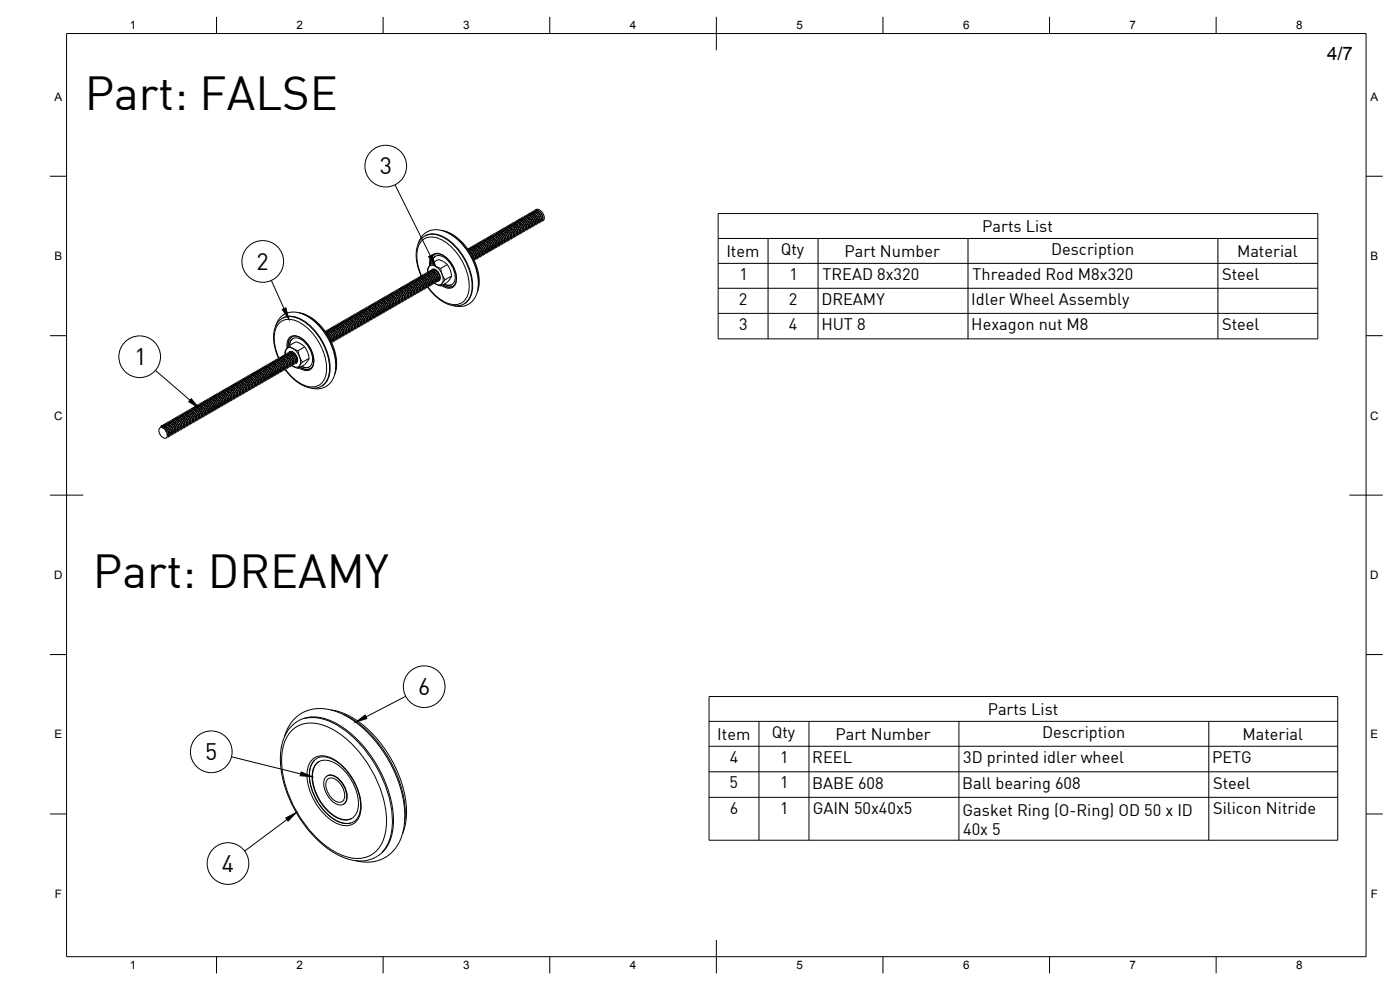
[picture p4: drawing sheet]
<svg xmlns="http://www.w3.org/2000/svg" width="420mm" height="297mm" viewBox="0 0 420 297" stroke-linecap="round" stroke-linejoin="round" font-family="sans-serif">
<defs><g id="words">
<g font-size="14">
<text x="25.4" y="33">Part: FALSE</text>
<text x="27.9" y="176.5">Part: DREAMY</text>
</g>
<g font-size="7">
<text x="114" y="52.4">3</text>
<text x="77" y="81">2</text>
<text x="40.3" y="109.5">1</text>
<text x="125.5" y="208.5">6</text>
<text x="61.5" y="228.1">5</text>
<text x="66.6" y="261.6">4</text>
</g>
<text font-size="5.6" x="398.3" y="18">4/7</text>
<g font-size="4.9">
<text x="294.8" y="69.6">Parts List</text>
<text x="218" y="77">Item</text>
<text x="234.3" y="76.5">Qty</text>
<text x="253.4" y="77">Part Number</text>
<text x="315.5" y="76.5">Description</text>
<text x="371.2" y="77">Material</text>
<text x="221.9" y="83.9">1</text>
<text x="236.9" y="83.9">1</text>
<text x="246.9" y="84.1">TREAD 8x320</text>
<text x="291.9" y="84.1">Threaded Rod M8x320</text>
<text x="366.8" y="84">Steel</text>
<text x="221.7" y="91.4">2</text>
<text x="236.7" y="91.4">2</text>
<text x="246.5" y="91.5">DREAMY</text>
<text x="291.5" y="91.5">Idler Wheel Assembly</text>
<text x="221.8" y="99">3</text>
<text x="236.7" y="98.9">4</text>
<text x="246.5" y="99">HUT 8</text>
<text x="291.5" y="99">Hexagon nut M8</text>
<text x="366.8" y="99">Steel</text>
<text x="296.4" y="214.4">Parts List</text>
<text x="215.3" y="221.9">Item</text>
<text x="231.6" y="221.4">Qty</text>
<text x="250.7" y="221.9">Part Number</text>
<text x="312.7" y="221.4">Description</text>
<text x="372.9" y="221.9">Material</text>
<text x="219" y="228.8">4</text>
<text x="234.2" y="228.8">1</text>
<text x="243.8" y="228.9">REEL</text>
<text x="289.1" y="228.9">3D printed idler wheel</text>
<text x="363.8" y="228.9">PETG</text>
<text x="219" y="236.5">5</text>
<text x="234.2" y="236.5">1</text>
<text x="243.8" y="236.6">BABE 608</text>
<text x="288.8" y="236.6">Ball bearing 608</text>
<text x="364.1" y="236.6">Steel</text>
<text x="219" y="244.1">6</text>
<text x="234.2" y="244.1">1</text>
<text x="243.9" y="244.3">GAIN 50x40x5</text>
<text x="288.9" y="244.7">Gasket Ring (O-Ring) OD 50 x ID</text>
<text x="364.1" y="244.3">Silicon Nitride</text>
<text x="289.1" y="250.6">40x 5</text>
</g>
<g font-size="3.5">
<text x="39" y="8.8">1</text>
<text x="89" y="8.8">2</text>
<text x="139" y="8.8">3</text>
<text x="189" y="8.8">4</text>
<text x="239" y="8.8">5</text>
<text x="289" y="8.8">6</text>
<text x="339" y="8.8">7</text>
<text x="389" y="8.8">8</text>
<text x="16.3" y="30.2">A</text>
<text x="411.3" y="30.2">A</text>
<text x="16.3" y="78">B</text>
<text x="411.3" y="78">B</text>
<text x="16.2" y="125.9">C</text>
<text x="411.2" y="125.9">C</text>
<text x="16.2" y="173.7">D</text>
<text x="411.2" y="173.7">D</text>
<text x="16.3" y="221.6">E</text>
<text x="411.3" y="221.6">E</text>
<text x="16.4" y="269.4">F</text>
<text x="411.4" y="269.4">F</text>
<text x="39" y="290.8">1</text>
<text x="89" y="290.8">2</text>
<text x="139" y="290.8">3</text>
<text x="189" y="290.8">4</text>
<text x="239" y="290.8">5</text>
<text x="289" y="290.8">6</text>
<text x="339" y="290.8">7</text>
<text x="389" y="290.8">8</text>
</g>
</g></defs>
<!-- layer: Visible -->
<g fill="none" stroke="#000" stroke-width=".3">
<path d="M125.5 73.2l.5-1.3 .7-1.1 1.5-1.3 2-.6 2.4 .3 2.2 .9 2.5 1.8 2 2 1.7 2.6 1.4 2.8 .9 3.1 .3 3.2-.5 2.5-1.1 2-1.7 1.3-2 .6-2.1-.3M127.7 70.7a6.8 6.8 0 0 1 7.3 1.6 17.9 17.9 0 0 1 6.7 15 5 5 0 0 1-3 4.1l-1.1 .3-1.3 .1-2.7-.9-2.6-1.8-2.7-2.9M127.7 70.7l-1.3 1.1-.9 1.4-.5 1.8-.1 2.2 .4 2.7 1 2.9 1.1 .1 1 .9 .5 1.3-.3 .9M129.3 79.4a2.57 2.57 0 0 1 1.4-3.2h1l1.4 .5 1.4 1.2 1.3 1.7 .9 2.1 .2 1.5-.1 1.5-.7 1.1a2.52 2.52 0 0 1-3.2-.3M129.6 79l2-1.1 1.5 .6 1.1 .9M129.6 79l-.9 1.1M129.6 79l1.1 .9M129.6 79a2.11 2.11 0 0 1 1.2-2.2 2.11 2.11 0 0 1 2.4 .4 7.1 7.1 0 0 1 3.2 7.3 2.02 2.02 0 0 1-3.1 .8M130.7 76.9l-.6 .6-.4 1.4M130.7 79.9l1.5 .6M130.7 79.9a1.46 1.46 0 0 0-2 .1M130.7 79.9l1.2 1 .8 1.4"/>
<path d="M132.5 69.1l2.2 .7 2.5 1.5 2.5 2.5 1.7 2.6 1.5 3.2 .8 2.8 .1 3.2-.6 2.1M134.2 79.4l1 1.8 .4 1.6M134.2 79.4l-2 1.1M140.4 74.8l1.1 .4 .7 .9 .4 1.1-.3 .9M140.5 74.6l1 .1 1 .9 .5 1.3-.3 1M140.6 75l.9 .1 .9 1 .2 1-.3 .6M140.8 74.9l.4-.2h.4l1 .8 .4 .9 .1 .6-.6 .5M141 74.3l1 .2 1 .9 .5 1.3-.3 .9M141 75.4l.1 .3M141.2 74.7l-.1 .3M141.4 74.5l.9 .1 .7 .7 .5 1-.3 .9M141.4 74.1l1.2 .2 .8 .8 .5 1.4-.3 .9"/>
<path d="M141.5 74.7v.4M141.6 75.9l.5 .8M141.6 74.4l.8-.2 1.1 .8 .4 .7 .1 .8-.6 .5M141.8 73.9h.9l1.1 .9 .6 1.4-.3 .9M141.9 73.8l-.1 .1M141.9 77.2l.3 .2M141.9 74.9l.1 .7M142.1 74.2l-.1 .3M142.1 77.7l-.2-1.4-1.1-1 .9 1 .4 1.4M142.3 74h.9l.8 .8 .4 1.1-.3 .8M142.3 73.6l1 .1 .9 .8 .6 1.5-.3 .8M142.4 74.2l-.1 .4"/>
<path d="M142.5 75.4l.5 .8M142.5 76.4l.6 .5M142.5 73.9l.8-.2 1.1 .8 .4 1.4-.1 .3-.4 .3M142.6 77.1l.4 .1M142.8 73.3l.9 .1 1 .9 .5 1.5-.3 .8M142.8 74.3l.1 .8M143 73.7l-.2 .2M143.2 73.5h.8l.8 .7 .5 1.2-.3 .8M143.2 73.1l1 .1 .9 .8 .6 1.4-.3 .9M143.3 73.7l-.1 .4M143.4 74.9l.4 .8M143.4 75.9l.6 .5"/>
<path d="M143.4 73.4l.4-.2h.5l.9 .7 .5 1.4-.1 .5-.4 .2M143.5 76.6l.4 .1M143.6 72.8l1.1 .1 .9 .9 .5 1.3-.3 1M143.7 73.8l.1 .8M143.9 73.2l-.2 .2M144 72.6h.9l1.1 1 .6 1.2-.3 1M144.1 73h.8l.7 .6 .6 1.2-.3 .8M144.1 72.5l-.1 .1M144.2 73.2l-.1 .4M144.3 74.3l.4 .8M144.3 75.4l.5 .5M144.3 72.9l.4-.2h.5l1 .8 .4 1.3-.1 .5-.4 .1"/>
<path d="M144.4 76.1l.3 .1M144.5 72.3l1.1 .1 .9 .9 .5 1.3-.3 1M144.5 73.3l.2 .8M144.7 72.7l-.1 .2M144.9 72.5h.8l.9 .7 .4 1.1-.2 .8M145 72l.9 .1 1.1 1.1 .4 1.2-.2 .9M145.1 72.7l-.1 .4M145.1 73.8l.5 .8M145.2 74.9l.5 .5M145.2 72.4l.7-.3 1.1 .8 .5 1.5-.5 .5M145.3 75.6l.3 .1M145.4 71.8h.9l1.2 1.3 .4 1.1-.3 .9"/>
<path d="M145.4 72.8l.2 .8M145.6 72.1l-.1 .3M145.8 72h.8l.9 .8 .4 1.1-.2 .7M145.9 71.5l.9 .1 1.1 1 .4 1.3-.3 .9M145.9 72.1v.5M146 73.3l.5 .8M146 74.4l.6 .5M146.1 71.9l.8-.2 1 .8 .5 1.4-.6 .5M146.2 75.1l.3 .1M146.3 71.3l1 .1 1 1 .5 1.3-.3 .9M146.3 72.3l.2 .8M146.5 71.6l-.1 .3"/>
<path d="M146.7 71.4l.8 .1 .8 .6 .5 1.2-.3 .8M146.7 71l1 .1 1.1 1 .4 1.4-.3 .8M146.8 71.6v.5M146.9 72.8l.5 .8M146.9 73.9l.6 .4M147 71.4l.8-.3 1 .9 .5 1.3-.2 .5-.4 .1M147 74.6l.4 .1M147.2 70.8l1 .1 1 1 .4 1.2-.2 .9M147.2 71.8l.1 .7M147.4 71.1l-.1 .3M147.6 70.6h.9l1.1 .9 .5 1.3-.3 1M147.6 70.9l.9 .1 .7 .6 .5 1.1v.6l-.3 .3"/>
<path d="M147.6 70.5v.1M147.7 71.1l-.1 .4M147.8 72.3l.5 .8M147.8 73.4l.6 .4M147.8 70.9l.4-.3 .6 .1 .9 .8 .5 1.2-.2 .5-.4 .2M147.9 74.1l.4 .1M148.1 70.3h.9l1 1 .5 1.3-.2 .9M148.1 71.3l.1 .7M148.3 70.6l-.2 .3M148.5 70.4h.8l.8 .7 .5 1.1-.3 .9M148.5 70l.9 .1 1.1 .9 .5 1.4-.3 .9M148.6 70.6l-.1 .4"/>
<path d="M148.7 71.8l.4 .8M148.7 72.9l.6 .4M148.7 70.3l.4-.2 .5 .1 .9 .7 .5 1.5-.5 .5M148.8 73.6l.4 .1M148.9 69.8l1.1 .1 .9 .9 .5 1.3-.3 .9M149 70.8l.1 .7M149.2 70.1l-.2 .3M149.4 69.9l.8 .1 .8 .7 .5 1-.3 .9M149.4 69.5l1.1 .2 .9 .9 .5 1.3-.3 .9M149.5 70.1l-.1 .4M149.6 71.3l.4 .8M149.6 72.4l.5 .4"/>
<path d="M149.6 69.8l.4-.2h.5l1.1 1 .3 1.2-.1 .4-.4 .2M149.7 73.1l.4 .1M149.8 69.2l.9 .1 1 .9 .6 1.4-.3 .9M149.9 70.3l.1 .7M150.1 69.6l-.2 .3M150.2 69.4l.9 .1 .9 .8 .4 1-.3 .8M150.3 69l1 .1 .9 .8 .6 1.5-.3 .8M150.3 69.6v.4M150.5 70.8l.4 .8M150.5 71.8l.5 .5M150.5 69.3l.7-.2 1.1 .8 .5 1.4-.2 .4-.3 .2M150.6 72.5l.3 .2"/>
<path d="M150.7 68.7l1 .1 .9 .9 .6 1.5-.3 .8M150.7 69.8l.2 .7M150.9 69.1l-.1 .2M151.1 68.9h.8l.8 .7 .5 1.1-.2 .9M151.2 68.5l.9 .1 1.1 1 .4 1.2-.2 .9M151.2 69.1v.4M151.3 70.3l.5 .8M151.4 71.3l.5 .5M151.4 68.8l.8-.2 1 .7 .5 1.4-.1 .5-.5 .2M151.5 72l.3 .1M151.6 68.2l1.1 .2 .9 .8 .5 1.3-.3 1M151.6 69.2l.2 .8"/>
<path d="M151.8 68.6l-.1 .2M152 68h.9l1 .8 .6 1.5-.3 .9M152 68.4h.8l.8 .7 .5 1.1-.3 .8M152 68h.1M152.1 68.6v.4M152.2 69.8l.5 .8M152.2 70.8l.6 .5M152.3 68.3l.8-.2 1.1 .8 .4 1.5-.6 .5M152.4 71.5l.3 .1M152.5 67.7l1 .1 1 .9 .5 1.4-.3 .9M152.5 68.7l.2 .8M152.7 68.1l-.1 .2"/>
<path d="M152.9 67.9h.7l.9 .7 .5 1.1-.3 .8M152.9 67.4l.9 .1 1.1 1 .5 1.3-.3 .9M153 68.1v.4M153.1 69.2l.5 .8M153.1 70.3l.6 .5M153.1 67.8l.4-.3 .6 .1 1 .9 .3 1.3-.1 .4-.4 .1M153.2 71l.4 .1M153.4 67.2l.9 .1 1.2 1.2 .4 1.1-.3 .9M153.4 68.2l.1 .8M153.6 67.5l-.1 .3M153.8 67.4h.8l.9 .8 .4 1.1-.3 .7M153.8 66.9l1 .1 1 1 .5 1.4-.3 .8"/>
<path d="M153.9 67.5l-.1 .5M154 68.7l.5 .8M154 69.8l.6 .5M154 67.3l.9-.2 1 .8 .4 1.4-.5 .5M154.1 70.5l.4 .1M154.3 66.7l.9 .1 1.1 1 .4 1.4-.3 .8M154.3 67.7l.1 .8M154.5 67l-.2 .3M154.7 66.9h.8l.7 .6 .6 1.3-.3 .7M154.7 66.4l1 .1 1 1 .5 1.4-.3 .8M154.8 67l-.1 .5M154.9 68.2l.4 .8"/>
<path d="M154.9 69.3l.5 .5M154.9 66.8l.4-.3 .6 .1 .9 .8 .4 1.3-.2 .5-.3 .1M155 70l.4 .1M155.1 66.2h.9l1.2 1.1 .4 1.2-.3 1M155.2 67.2l.1 .8M155.4 66.5l-.2 .3M155.6 66.3l.8 .1 .7 .6 .5 1.2-.2 .8M155.6 65.9l.9 .1 1 .9 .6 1.3-.3 1M155.7 66.5l-.1 .4M155.7 67.7l.5 .8M155.8 68.8l.5 .4M155.8 66.3l.3-.3 .6 .1 1 .8 .4 1.2-.1 .5-.4 .2"/>
<path d="M155.9 69.5l.3 .1M156 65.7h.9l1.1 1 .5 1.3-.3 .9M156 66.7l.2 .7M156.2 66l-.1 .3M156.4 65.5h1l1 .9 .5 1.4-.3 .9M156.4 65.8l.9 .1 .8 .7 .4 1.1-.2 .8M156.5 65.4l-.1 .1M156.5 66v.4M156.6 67.2l.5 .8M156.7 68.3l.5 .4M156.7 65.8l.4-.3 .5 .1 .9 .7 .5 1.4-.1 .4-.4 .2M156.8 69l.3 .1"/>
<path d="M156.9 65.2h.9l1.1 1 .5 1.3-.4 1M156.9 66.2l.2 .7M157.1 65.5l-.1 .3M157.3 65.3l.9 .1 .8 .7 .4 1.1-.2 .8M157.4 64.9l1.1 .2 .9 .9 .4 1.3-.3 .9M157.4 65.5v.4M157.5 66.7l.5 .8M157.5 67.8l.6 .4M157.6 65.2l.3-.2 .6 .1 1 .9 .4 1.3-.2 .3-.4 .2M157.6 68.5l.4 .1M157.8 64.7h.8l1.1 .9 .6 1.5-.3 .8M157.8 65.7l.2 .7"/>
<path d="M158 65l-.1 .3M158.2 64.8l.9 .1 .6 .5 .6 1.3-.3 .8M158.2 64.4l1 .1 .9 .8 .6 1.4-.3 1M158.3 65v.4M158.4 66.2l.5 .8M158.4 67.3l.6 .4M158.5 64.7l.3-.2h.6l1 1 .4 1.1-.2 .5-.4 .2M158.5 68l.4 .1M158.6 68.7h.1M158.7 64.1l1 .2 1 .9 .4 1.2-.2 1M158.7 65.2l.1 .7M158.9 64.5l-.2 .3"/>
<path d="M159.1 64.3h.7l.9 .7 .5 1.1-.3 .9M159.1 68.4l-.1 .1M159.1 63.9l1.1 .1 .9 .9 .5 1.3-.3 .9M159.2 64.5l-.1 .4M159.3 65.7l.4 .8M159.3 66.7l.6 .5M159.3 64.2l.8-.2 1 .7 .5 1.4-.1 .5-.4 .2M159.4 67.4l.4 .1M159.6 63.6l1 .2 .9 .9 .5 1.2-.2 1M159.6 64.7l.1 .7M159.8 64l-.2 .2M160 63.8h.7l.9 .7 .5 1.1-.3 .8"/>
<path d="M160 63.4l1.1 .1 .9 .9 .5 1.3-.3 .9M160.1 64l-.1 .4M160.2 65.2l.4 .8M160.2 66.2l.6 .5M160.2 63.7l.7-.2 1.1 .7 .5 1.6-.5 .5M160.3 66.9l.4 .1M160.4 63.1l1 .1 1 .9 .5 1.4-.3 .9M160.5 63.3l-.1 .2M160.5 64.1l.1 .8M160.6 63.1l.4-.3 .6 .1 1.2 .9 .6 1.7-.2 .5-.4 .3M160.7 63.5l-.2 .2M160.8 63.3h.8l.9 .8 .5 1.1-.3 .7"/>
<path d="M160.9 62.9h-.1M161 63.5l-.1 .4M161.1 64.7l.4 .8M161.1 65.7l.5 .5M161.2 66.4l.3 .1M161.5 63l-.4 .2M162 66l.5 .2M162.1 65.9l.3 .1M162.6 66.4h.1M163.1 66.1l-.1 .1M82.7 97.9l.8-1.9 1.4-1.4 2.2-.9h1.9l2.3 .7 2.5 1.6 2.1 1.9 2.2 3 1.5 3 .9 3.3 .3 3-.4 2.5-1.1 2-1.5 1.3-2 .6-2.4-.2M84.9 95.4l-1 .7-.8 1-.6 1.4-.4 1.5v1.7l.3 2.2 1.2 3.6"/>
<path d="M84.9 95.4a6.8 6.8 0 0 1 7.3 1.6 17.9 17.9 0 0 1 6.8 15 4.9 4.9 0 0 1-3.1 4.1l-1.2 .4-1.3-.1-2.7-.8-2.6-1.8-2.5-2.9M89.7 93.8l2.3 .7 2.7 1.7 1.9 2 1.9 2.7 1.6 3.1 .7 2.9 .2 3-.6 2.5M97.7 99.5l.8 .4 .8 .9 .4 1-.2 1M97.7 99.3l1 .1 1 1 .5 1.5-.3 .7M97.8 99.7l.8 .2 .9 .9 .3 1.1-.4 .6M97.9 99.7l-.1 .1M98.1 99.5h.8l.8 .7 .5 1.1-.3 .9M98.1 99.1l.9 .1 1 .8 .6 1.4-.3 1M98.2 99.7a1.07 1.07 0 0 0 .6 1.2l.5 1.3M98.3 99.4l.5-.2 .5 .1 .9 .8 .4 1.2-.1 .6-.4 .1M98.6 98.8l.9 .1 .9 .8 .6 1.4-.2 1M98.6 99.9l.1 .7"/>
<path d="M98.8 99.2l-.2 .2M98.9 98.6h1l1.2 1.2 .4 1.2-.3 .9M99 99h.8l.8 .7 .5 1.1-.3 .9M99 98.6h-.1M99.1 99.2l-.1 .4M99.2 98.9l.3-.2h.6l1 .9 .4 1.4-.5 .5M99.4 98.4h1l1 .9 .5 1.4-.3 .9M99.4 98.3v.1M99.5 99.3l.1 .8M99.7 98.7l-.2 .2M99.9 98.5h.8l.8 .7 .5 1.1-.3 .9M99.9 98.1h.9l1.1 1.1 .5 1.2-.4 1"/>
<path d="M100 98.7l-.1 .4M100.1 99.9l.4 .8M100.1 98.4l.8-.2 1 .8 .5 1.4-.1 .4-.4 .2M100.3 97.8l1 .1 1 1 .5 1.3-.3 .9M100.4 98.8l.1 .8M100.5 98.2l-.1 .2M100.7 98h.9l.7 .6 .5 1.3-.2 .8M100.8 97.6l1.1 .1 .9 1 .5 1.3-.3 .8M100.8 98.2v.4M100.9 99.3l.5 .9M101 97.9l.8-.2 1 .8 .5 1.4-.2 .4-.4 .2M101.2 97.4l.8-.1 1.1 .9 .6 1.5-.3 .9"/>
<path d="M101.2 97.3h.1M101.2 98.3l.2 .8M101.4 97.6l-.1 .3M101.6 97.5h.9l.7 .6 .5 1.1v.6l-.3 .3M101.7 97.1h.9l1.1 1.1 .4 1.1-.3 1M101.7 97.7v.4M101.8 98.8l.5 .9M101.9 99.9l.5 .5M101.9 97.4l.3-.2h.5l1 .8 .5 1.3-.2 .5-.4 .2M102.1 96.8l1 .1 1 .9 .5 1.3-.3 1M102.1 97.8l.2 .8M102.3 97.1l-.1 .3"/>
<path d="M102.5 97h.8l.8 .6 .5 1.2-.3 .8M102.5 96.5l1.1 .2 .9 .9 .5 1.3-.3 .9M102.6 97.2v.4M102.7 98.3l.5 .9M102.7 99.4l.6 .5M102.7 96.9l.4-.3 .6 .1 .9 .8 .5 1.4-.3 .5h-.3M103 96.3l1 .1 .9 .9 .6 1.3-.3 1M103 97.3l.1 .8M103.2 96.6l-.1 .3M103.4 96.1h1l1 1 .5 1.3-.3 .9M103.4 96.5l.7-.1 .9 .8 .5 1.1-.3 .8M103.4 96v.1"/>
<path d="M103.5 96.7l-.1 .4M103.6 97.8l.5 .8M103.6 98.9l.6 .4M103.6 96.4l.4-.3 .5 .1 1.1 .9 .3 1.3-.5 .5M103.7 99.6l.4 .1M103.9 95.8l.9 .1 1 .8 .5 1.4-.3 .9M103.9 96.8l.1 .8M104.1 96.1l-.2 .3M104.3 96h.9l.8 .8 .4 1-.3 .8M104.3 95.5l1.1 .2 1 1.1 .4 1.2-.3 .8M104.4 96.1l-.1 .4M104.5 97.3l.4 .8"/>
<path d="M104.5 98.4l.6 .4M104.5 95.9l.4-.3 .6 .1 1 .9 .3 1.2-.1 .4-.4 .2M104.6 99.1l.4 .1M104.8 95.3l.9 .1 1 .8 .5 1.5-.3 .8M104.8 96.3l.1 .8M105 95.6l-.2 .3M105.2 95.4h.8l.7 .6 .6 1.2-.3 .9M105.2 95l1 .1 .9 .9 .6 1.5-.3 .8M105.3 95.6l-.1 .4M105.3 96.8l.5 .8M105.4 97.9l.5 .4M105.4 95.4l.5-.3 .5 .1 .9 .8 .4 1.3-.2 .5-.3 .1"/>
<path d="M105.5 98.6l.4 .1M105.6 94.7l.9 .1 1 .8 .6 1.4-.3 1M105.6 95.8l.2 .7M105.9 95.1l-.2 .3M106 94.9h.8l.8 .7 .6 1.3-.3 .7M106.1 94.5l.9 .1 .9 .8 .6 1.4-.2 1M106.2 95.1l-.1 .4M106.2 96.3l.5 .8M106.3 97.4l.5 .4M106.3 94.8l.4-.2 .6 .1 .9 .8 .4 1.4-.2 .4-.3 .1M106.4 98.1l.3 .1M106.5 94.2l.9 .1 1.2 1.1 .4 1.2-.3 .9"/>
<path d="M106.5 95.3l.2 .7M106.7 94.6l-.1 .3M106.9 94.4l.9 .1 .8 .7 .4 1.1-.2 .8M107 94l.9 .1 1.1 1 .4 1.3-.3 .9M107 94.6v.4M107.1 95.8l.5 .8M107.1 96.8l.6 .5M107.2 94.3l.3-.2h.6l.9 .8 .5 1.5-.6 .5M107.3 97.6h.3M107.4 93.7l.9 .1 1.1 .9 .5 1.4-.4 .9M107.4 94.7l.2 .8M107.6 94.1l-.1 .2"/>
<path d="M107.8 93.5h1l1.1 1.1 .4 1.3-.3 .9M107.8 93.9h.8l.9 .8 .4 1-.3 .9M107.8 93.5h.1M107.9 94.1v.4M108 95.3l.5 .8M108 96.3l.6 .5M108.1 93.8l.7-.2 1.1 .8 .5 1.4-.2 .4-.4 .2M108.2 97.1h.3M108.3 93.2l1 .1 1 1 .5 1.4-.3 .8M108.3 94.2l.2 .8M108.5 93.6l-.1 .2M108.7 93.4h.9l.6 .6 .6 1.3-.3 .8"/>
<path d="M108.7 93l1.1 .1 .9 1 .5 1.4-.3 .8M108.8 93.6v.4M108.9 94.7l.5 .9M108.9 95.8l.6 .5M108.9 93.3l.4-.2h.6l1 1 .4 1.2-.2 .4-.4 .2M109 96.5l.4 .1M109.2 92.7h.8l1.1 .9 .5 1.4-.2 1M109.2 93.7l.1 .8M109.4 93.1l-.2 .2M109.6 92.9h.8l.8 .7 .5 1v.6l-.3 .4M109.6 97l-.1 .1M109.6 92.5l1.1 .1 .9 .9 .5 1.2-.3 1"/>
<path d="M109.7 93.1l-.1 .4M109.8 94.2l.4 .9M109.8 95.3l.6 .5M109.8 92.8l.4-.3 .5 .1 1 .9 .4 1.1-.1 .6-.4 .1M109.9 96l.4 .1M110 96.8h.1M110 92.2l1.1 .1 .9 .9 .5 1.3-.3 1M110.1 93.2l.1 .8M110.3 92.5l-.2 .3M110.5 92.4h.7l.9 .7 .5 1.1-.3 .8M110.5 91.9l1 .2 1 .9 .5 1.3-.3 .9M110.6 92.6l-.1 .4"/>
<path d="M110.7 93.7l.4 .8M110.7 94.8l.6 .5M110.7 92.3l.4-.3 .5 .1 1 .9 .4 1.3-.5 .5M110.8 95.5l.3 .1M110.9 91.7l1 .1 1 .9 .5 1.4-.3 .9M111 92.7l.1 .8M111.1 92l-.1 .3M111.3 91.5h1.1l.9 1 .6 1.3-.3 .9M111.4 91.9l.7-.1 .9 .8 .5 1.1-.3 .8M111.4 91.4l-.1 .1M111.5 92.1l-.1 .4M111.5 93.2l.5 .8"/>
<path d="M111.6 94.3l.5 .4M111.6 91.8l.4-.3 .6 .1 .9 .9 .4 1.3-.2 .4-.3 .1M111.7 95l.3 .1M111.8 91.2l1 .1 .9 .8 .6 1.5-.4 .9M111.8 92.2l.2 .8M112 91.5l-.1 .3M112.2 91.4h1l.8 .8 .3 1-.2 .8M112.3 90.9l.9 .1 1 .9 .5 1.5-.3 .8M112.3 91.5v.5M112.4 92.7l.5 .8M112.5 93.8l.5 .4M112.5 91.3l.5-.3 .4 .1 .9 .7 .5 1.4-.2 .5-.4 .1"/>
<path d="M112.6 94.5l.3 .1M112.7 90.7l1 .1 .9 .8 .6 1.3-.3 1M112.7 91.7l.2 .8M112.9 91l-.1 .3M113.1 90.9h.8l.8 .5 .5 1.2-.2 .9M113.1 90.4l1 .1 .9 .8 .6 1.4-.3 1M113.2 91v.4M113.3 92.2l.5 .8M113.3 93.3l.6 .4M113.4 90.8l.4-.3 .5 .1 1 .8 .4 1.3-.2 .5-.4 .1M113.5 94l.3 .1M113.6 90.2h.9l.9 .8 .7 1.4-.3 1"/>
<path d="M113.6 91.2l.1 .8M113.8 90.5l-.1 .3M114 90.3h.8l.8 .7 .5 1.2-.3 .8M114 94.5h-.1M114 89.9l1.1 .2 1 1 .4 1.2-.3 .9M114.1 90.5l-.1 .4M114.2 91.7l.5 .8M114.2 92.8l.6 .4M114.2 90.2l.9-.2 1 .9 .4 1.4-.5 .5M114.3 93.5l.4 .1M114.4 94.2h.1M114.5 89.6l.9 .1 1.1 1.1 .4 1.2-.2 .9"/>
<path d="M114.5 90.7l.1 .7M114.7 90l-.1 .3M114.9 89.8h.7l.9 .8 .5 1.1-.3 .8M114.9 89.4l.9 .1 1.1 1 .5 1.3-.4 .9M115 90l-.1 .4M115.1 91.2l.4 .8M115.1 92.3l.6 .4M115.1 89.7l.9-.2 1 .8 .4 1.4-.1 .4-.4 .2M115.2 93l.4 .1M115.4 89.1l.9 .1 1.1 1 .4 1.3-.3 .9M115.4 90.2l.1 .7M115.6 89.5l-.2 .3"/>
<path d="M115.7 88.9l1.1 .1 1 1 .5 1.3-.3 .9M115.8 89.3l.8 .1 .9 .7 .4 1.1-.3 .8M115.8 88.9h-.1M115.9 89.5l-.1 .4M116 90.7l.4 .8M116 91.7l.5 .5M116 89.2l.8-.2 1.1 .8 .4 1.5-.5 .5M116.1 92.4l.4 .1M116.2 88.6l1 .1 1.1 1 .4 1.4-.3 .8M116.3 89.6l.1 .8M116.5 89l-.2 .2M116.6 88.8h.9l.7 .6 .6 1.3-.3 .8"/>
<path d="M116.7 88.4h.8l1.2 1.1 .5 1.4-.4 .8M116.8 89l-.1 .4M116.8 90.2l.5 .8M116.9 91.2l.5 .5M116.9 88.7l.4-.2 .6 .1 1 .9 .3 1.1-.2 .6-.3 .1M117 92h.3M117.1 92.7h-.1M117.1 88.1l1.1 .2 .9 .8 .5 1.3-.3 1M117.1 89.1l.2 .8M117.3 88.5l-.1 .2M117.5 87.9h.9l1.1 1 .5 1.3-.2 1M117.5 88.3h.8l.8 .7 .5 1.1-.2 .9"/>
<path d="M117.6 87.9h-.1M117.6 88.5v.4M117.7 89.6l.5 .9M117.8 90.7l.5 .5M117.8 88.2l.3-.2h.5l1 .7 .5 1.4-.1 .5-.5 .2M117.9 91.4l.3 .1M118 87.6l1.1 .1 .9 .9 .5 1.4-.3 .9M118 88.6l.2 .8M118.2 88l-.1 .2M118.4 87.8h.9l.8 .7 .4 1.1-.3 .9M118.4 91.9h.1M118.4 87.4l1.1 .1 .9 .9 .5 1.3-.3 .9"/>
<path d="M118.5 88v.4M118.6 89.1l.5 .9M118.6 90.2l.6 .5M118.7 87.7l.4-.3 .4 .1 1.1 .9 .4 1.4-.2 .3-.4 .1M118.8 90.9l.3 .1M118.9 91.7h-.1M118.9 87.1l1 .1 1 .9 .5 1.4-.3 .9M118.9 88.1l.2 .8M119.1 87.4l-.1 .3M119.3 87.3l.7-.1 1 .9 .4 1.1-.3 .7M119.3 86.8l1 .1 .9 .9 .6 1.3-.3 1M119.4 87.5v.4"/>
<path d="M119.5 88.6l.5 .8M119.5 89.7l.6 .5M119.5 87.2l.4-.3 .6 .1 1 .9 .4 1.3-.6 .5M119.6 90.4l.4 .1M119.8 86.6l1 .1 .9 .8 .6 1.5-.3 .9M119.8 87.6l.2 .8M120 86.9l-.1 .3M120.2 86.4h.9l1 .9 .6 1.3-.3 1M120.2 86.8l.6-.1 .9 .7 .6 1.3-.3 .7M120.2 86.3v.1M120.3 87l-.1 .4M120.4 88.1l.5 .8"/>
<path d="M120.4 89.2l.6 .4M120.4 86.7l.4-.3 .6 .1 .9 .8 .4 1.4-.2 .4-.3 .1M120.5 89.9l.4 .1M120.7 86.1l.9 .1 .9 .7 .6 1.5v.6l-.3 .4M120.7 87.1l.1 .8M120.9 86.4l-.2 .3M121.1 86.3h.8l.8 .6 .5 1.3-.3 .7M121.1 85.8l.9 .1 1 .8 .6 1.4-.3 1M121.2 86.4l-.1 .5M121.3 87.6l.4 .8M121.3 88.7l.6 .4M121.3 86.2l.5-.3 .5 .1 .9 .8 .4 1.2-.2 .6-.3 .1"/>
<path d="M121.4 89.4l.4 .1M121.5 85.6l1.1 .1 1 1 .4 1.2-.3 .9M121.6 86.6l.1 .8M121.8 85.9l-.2 .3M122 85.7l.8 .1 .8 .7 .5 1.1-.3 .8M122 85.3l.9 .1 1.2 1.1 .4 1.2-.3 .9M122.1 85.9l-.1 .4M122.2 87.1l.4 .8M122.2 88.2l.5 .4M122.2 85.6l.8-.2 1.1 .9 .4 1.4-.5 .5M122.3 88.9l.3 .1M122.4 85.1h.9l1.1 1.1 .5 1.2-.3 .9"/>
<path d="M122.4 86.1l.2 .8M122.6 85.4l-.1 .3M122.8 85.2h.8l.9 .8 .4 1.1-.2 .8M122.9 89.4h-.1M122.9 84.8l.9 .1 1.1 1 .4 1.3-.2 .9M123 85.4l-.1 .4M123 86.6l.5 .8M123.1 87.7l.5 .4M123.1 85.1l.8-.2 1 .8 .5 1.4-.2 .4-.3 .2M123.2 88.4l.3 .1M123.3 84.5l1 .2 1 .9 .5 1.4-.3 .8M123.3 85.6l.2 .7"/>
<path d="M123.5 84.9l-.1 .3M123.7 84.7l.9 .1 .7 .5 .5 1.2-.2 .9M123.8 84.3l.9 .1 1.1 1 .4 1.3-.3 .9M123.8 84.9v.4M123.9 86.1l.5 .8M124 87.2l.5 .4M124 84.6l.3-.2h.6l1.1 1 .3 1.2-.2 .4-.4 .2M124.1 87.8l.3 .2M124.2 84l1 .1 1 1 .5 1.4-.3 .8M124.2 85.1l.2 .7M124.4 84.4l-.1 .3M124.6 84.2l.9 .1 .7 .6 .5 1.3-.3 .7"/>
<path d="M124.6 83.8l1.1 .1 1 1 .4 1.2-.3 1M124.7 84.4v.4M124.8 85.6l.5 .8M124.8 86.6l.6 .5M124.9 84.1l.8-.2 1 .8 .5 1.4-.2 .4-.4 .2M124.9 87.3l.4 .1M125.1 83.5l.9 .1 1 .9 .6 1.3-.4 1M125.1 84.5l.1 .8M125.3 83.9l-.1 .2M125.5 83.3l1 .1 1 .9 .5 1.3-.3 1M125.5 83.7h.8l.8 .7 .5 1.1-.3 .9M125.5 83.3h.1"/>
<path d="M125.6 83.9l-.1 .4M125.7 85.1l.5 .8M125.7 86.1l.6 .5M125.8 83.6l.3-.2h.6l.9 .7 .4 .9v.7l-.5 .5M125.8 86.8l.4 .1M125.9 87.6h.1M126 83l1 .1 .9 .9 .5 1.4-.3 .9M126 84l.1 .8M126.2 83.4l-.2 .2M126.4 83.2h.8l.8 .7 .5 1.1-.3 .9M126.5 83.4l-.1 .4M126.6 84.5l.4 .9"/>
<path d="M126.6 85.6l.6 .5M126.6 83.1l.4-.2h.5l1 .9 .4 1.3-.1 .4-.4 .1M126.7 86.3l.4 .1M126.9 82.5l.9 .1 1 .8 .5 1.5-.3 .9M126.9 83.5l.1 .8M127.1 82.9l-.2 .2M127.3 82.7h.9l.7 .8 .5 1.1-.3 .7M127.3 86.8h-.1M127.3 82.2l1 .1 .9 .9 .6 1.5-.3 .8M127.4 82.9l-.1 .4M127.5 84l.4 .8M127.5 85.1l.5 .5"/>
<path d="M127.5 82.6l.4-.3 .5 .1 .9 .8 .5 1.4-.2 .4-.3 .1M127.6 85.8l.4 .1M127.7 82l1 .1 .9 .8 .6 1.5-.3 .9M127.8 83l.1 .8M128 82.3l-.2 .3M128.1 82.2l.7-.1 .9 .7 .6 1.3-.3 .7M128.2 81.7l1 .1 1 1.1 .4 1.1-.2 1M128.2 82.4v.4M128.3 83.5l.5 .8M128.4 84.6l.5 .5M128.4 82.1l.4-.3 .6 .1 .9 .8 .4 1.3-.1 .4-.4 .2M128.5 85.3l.3 .1"/>
<path d="M128.6 81.5h.9l1 .8 .6 1.5-.1 .6-.3 .4M128.6 82.5l.2 .8M128.7 80.1l-.4 .8 .1 .7M128.7 80l-.3 1.6M128.8 81.8l-.1 .3M129 81.7h.8l.8 .6 .5 1.2-.2 .8M129.1 81.2l.9 .1 .9 .8 .6 1.3-.2 1.1M129.1 81.8v.5M129.2 83l.5 .8M129.2 84.1l.6 .4M129.3 81.6l.4-.3 .5 .1 1 .8 .4 1.5-.6 .4M129.4 84.8l.3 .1"/>
<path d="M129.5 81l1.1 .1 1 1.1 .4 1.1-.3 1M129.5 82l.2 .8M129.5 80.9a1.69 1.69 0 0 1 2.4 1.3l.2 1.3-.2 .6-.5 .2M129.7 81.3l-.1 .3M129.9 81.1h.8l.9 .8 .4 1.1-.3 .8M130 81.3v.5M130.1 82.5l.5 .8M130.1 83.6l.6 .4M130.3 84.3l.3 .1M130.3 80.9l-.1 .2M130.4 85l1.8 .8M130.4 85l.3 .2a1.46 1.46 0 0 0 2-.2"/>
<path d="M130.4 81.5l.2 .8M130.5 80.9v.2M130.8 84.8h-.1M130.9 81v.2M131 82l.5 .8M131 83.1l.6 .4M131.1 83.8l.4 .1M131.3 81.5l.1 .2M131.9 82.6l.1 .1M131.9 83.6h.1M132 83.3h.1M132.2 80.5l.5 1.9"/>
<path d="M132.7 82.4l.9 1.6M132.7 85l-.5 .8M132.7 82.3l.3 1.6-.3 1.1M133.3 85.2l1.5 .4 .8-.2M133.6 84l-.9 1M135.6 82.8l-1.4 1.9-2 1.1M135.6 82.8l-2 1.2M62.3 119.8l1 .1 .9 .8 .6 1.5-.3 .8M62.7 119.5l1 .1 1 .8 .5 1.5-.3 .9M62.7 119.9l.9 .1 .7 .6 .5 1.2-.2 .8M62.8 119.5h-.1M63 119.9l.3-.3h.6l.9 .8 .5 1.4-.3 .5-.3 .1"/>
<path d="M63.2 119.2l1 .1 .9 .9 .6 1.3-.3 1M63.4 119.6l-.1 .3M63.6 119.4h.7l.9 .7 .5 1.1v.6l-.3 .3M63.6 119l1 .1 1 .9 .5 1.3v.6l-.3 .4M63.7 119.6l-.1 .4M63.9 119.3l.8-.2 1 .9 .5 1.3-.2 .5-.4 .1M64.1 118.7l.9 .1 .9 .8 .6 1.4-.2 1M64.1 119.8l.1 .7M64.3 119.1l-.1 .3M64.5 118.9h.7l.9 .7 .5 1.1-.3 .9M64.5 118.5l1.1 .1 .9 .9 .5 1.3-.3 1M64.6 119.1l-.1 .4"/>
<path d="M64.7 118.8l.9-.2 1 .9 .4 1.4-.2 .4-.3 .1M65 118.2l.9 .1 1.1 1.1 .4 1.2-.2 .9M65 119.3l.1 .7M65.2 118.6l-.2 .2M65.4 118.4h.7l.9 .7 .5 1.1-.3 .9M65.4 118h.9l1.1 1 .5 1.3-.3 .9M65.5 118.6l-.1 .4M65.6 119.8l.4 .8M65.6 118.3l.5-.2 .5 .1 .9 .8 .4 1.3-.5 .6M65.8 117.7l1 .1 1.1 1 .4 1.3-.3 .9M65.9 118.8l.1 .7M66.1 118.1l-.2 .2"/>
<path d="M66.3 117.9l.9 .1 .8 .8 .4 1-.3 .8M66.3 117.5l1 .1 1 1 .5 1.3-.3 .8M66.4 118.1l-.1 .4M66.5 119.3l.4 .8M66.5 117.8l.9-.2 1 .8 .4 1.4-.2 .4-.3 .2M66.7 117.2l1 .1 1 1 .5 1.4-.3 .8M66.8 118.2l.1 .8M67 117.5l-.2 .3M67.1 117l1.1 .1 1 1 .5 1.4-.4 .8M67.1 117.4h.8l.8 .6 .5 1.1-.2 .9M67.2 117h-.1M67.2 117.6v.4"/>
<path d="M67.3 118.7l.5 .9M67.4 119.8l.5 .5M67.4 117.3l.8-.2 1.1 .8 .4 1.3-.2 .5-.3 .2M67.6 116.7l.9 .1 1.1 .9 .5 1.3-.1 .6-.3 .4M67.6 117.7l.2 .8M67.8 117l-.1 .3M68 116.9h.9l.7 .6 .5 1.2-.3 .8M68.1 116.4l.9 .1 1 1 .5 1.2-.2 1M68.1 117.1v.4M68.2 118.2l.5 .8M68.2 119.3l.6 .4M68.3 116.8l.3-.2h.6l1 .8 .4 1.5-.6 .4"/>
<path d="M68.5 116.2l1.1 .1 .9 .9 .5 1.4-.3 .9M68.5 117.2l.2 .8M68.7 116.5l-.1 .3M68.9 116.4h.9l.7 .7 .5 1.1-.3 .8M68.9 115.9l.9 .1 1.1 1 .5 1.3-.3 .9M69 116.6v.4M69.1 117.7l.5 .8M69.1 118.8l.6 .4M69.2 116.3l.4-.3 .5 .1 .9 .7 .5 1.5-.6 .5M69.3 119.5l.3 .1M69.4 115.7l1.1 .2 .9 .8 .5 1.4-.3 .9M69.4 116.7l.2 .8"/>
<path d="M69.6 116l-.1 .3M69.8 115.9h.9l.8 .8 .4 1-.3 .8M69.8 115.4l.9 .1 1 .9 .6 1.2-.3 1.1M69.9 116l-.1 .4M70 117.2l.5 .8M70 118.3l.6 .4M70 115.8l.4-.3 .5 .1 1.1 .9 .3 1.3-.1 .4-.4 .1M70.1 119l.4 .1M70.3 115.2l.9 .1 1 .8 .5 1.5-.2 .8M70.3 116.2l.1 .8M70.5 115.5l-.2 .3M70.7 115.3h.7l.9 .7 .5 1.2-.3 .8"/>
<path d="M70.7 114.9l1 .1 .9 .9 .6 1.3-.3 1M70.8 115.5l-.1 .4M70.9 116.7l.5 .8M70.9 117.8l.6 .4M70.9 115.3l.8-.3 1 .7 .5 1.5-.1 .5-.4 .1M71 118.5l.4 .1M71.1 114.7l1 .1 1.1 1 .4 1.4-.3 .7M71.2 114.6l-.1 .1M71.2 115.7l.1 .7M71.4 115l-.2 .3M71.6 114.8h.7l.9 .7 .5 1.2-.3 .8M71.6 114.4l1 .1 1 .9 .5 1.3-.3 1"/>
<path d="M71.7 115l-.1 .4M71.8 116.2l.4 .8M71.8 117.2l.5 .5M71.8 114.8l.4-.3h.5l1 .9 .4 1.3-.2 .5-.3 .1M71.9 118l.4 .1M72 114.1l.9 .1 1 .8 .6 1.4-.3 1M72.1 115.2l.1 .7M72.3 114.5l-.2 .3M72.5 114.3h.7l.8 .7 .5 1.1-.2 .9M72.5 113.9h.9l1 1 .6 1.4-.3 .9M72.6 114.5l-.1 .4M72.6 115.7l.5 .8"/>
<path d="M72.7 116.7l.5 .5M72.7 114.2l.5-.2 .5 .1 .9 .9 .4 1.3-.5 .5M72.8 117.5h.3M72.9 113.6l.9 .1 1.1 1 .5 1.3-.3 .9M72.9 114.7l.2 .7M73.1 114l-.1 .2M73.3 113.8h.8l.9 .7 .4 1.2-.2 .8M73.4 113.4h.9l1.2 1.2 .3 1.1-.3 1M73.4 114v.4M73.5 115.2l.5 .8M73.6 116.2l.5 .5M73.6 113.7l.4-.2h.5l1 .9 .4 1.3-.5 .6"/>
<path d="M73.7 117h.3M73.8 113.1l1 .1 1 1 .5 1.4-.3 .8M73.8 114.2l.2 .7M74 113.5l-.1 .2M74.2 113.3h.8l.8 .6 .5 1.3-.2 .8M74.3 112.9l.9 .1 1.1 1 .4 1.3-.3 .8M74.3 113.5v.4M74.4 114.7l.5 .8M74.4 115.7l.6 .5M74.5 113.2l.4-.2h.5l.9 .9 .5 1.3-.2 .4-.4 .2M74.5 116.4l.4 .1M74.7 112.6l1 .1 1 1 .5 1.4-.3 .8"/>
<path d="M74.7 113.7l.1 .7M74.9 113l-.1 .2M75.1 112.8h.9l.7 .7 .5 1v.6l-.3 .4M75.1 112.4h.9l1 .8 .6 1.4-.3 1M75.2 113l-.1 .4M75.3 114.1l.5 .9M75.3 115.2l.6 .5M75.4 112.7l.8-.2 1 .8 .5 1.3-.2 .5-.4 .2M75.4 115.9l.4 .1M75.6 112.1l.9 .1 1 .9 .5 1.3-.3 1M75.6 113.1l.1 .8M75.8 112.4l-.2 .3"/>
<path d="M76 112.3h.8l.8 .7 .5 1.1-.3 .8M76 111.9h.9l1.1 1 .5 1.3-.4 1M76.1 112.5l-.1 .4M76.2 113.6l.4 .9M76.2 114.7l.6 .5M76.2 112.2l.4-.2h.6l.9 .8 .4 1.4-.5 .6M76.3 115.4l.4 .1M76.5 111.6l.9 .1 1 .9 .5 1.4-.2 .9M76.5 112.6l.1 .8M76.7 111.9l-.2 .3M76.8 111.4h.9l1.2 1 .5 1.3-.3 .9M76.9 111.8h.8l.8 .7 .5 1.1-.3 .8"/>
<path d="M76.9 111.3l-.1 .1M77 112l-.1 .4M77.1 113.1l.4 .8M77.1 114.2l.6 .4M77.1 111.7l.7-.3 1.1 .8 .5 1.5-.2 .4-.3 .1M77.2 114.9l.4 .1M77.3 111.1l1.2 .2 .9 .9 .4 1.3-.3 .9M77.4 112.1l.1 .8M77.6 111.4l-.2 .3M77.7 111.3h.9l.9 .8 .4 1-.3 .8M77.8 115.4h-.1M77.8 110.8l.8 .1 1.1 .9 .6 1.5-.3 .8"/>
<path d="M77.9 111.4l-.1 .5M78 112.6l.4 .8M78 113.7l.5 .4M78 111.2l.4-.3 .6 .1 .9 .9 .4 1.3-.2 .4-.3 .1M78.1 114.4l.3 .1M78.2 115.1l-.1 .1M78.2 110.6l1 .1 .9 .8 .6 1.4-.3 .9M78.3 111.6l.1 .8M78.4 110.9l-.1 .3M78.6 110.3l1.1 .1 1 1 .4 1.2-.2 1M78.6 110.8l.8-.1 .9 .8 .5 1.1-.3 .8M78.7 110.3h-.1"/>
<path d="M78.7 110.9v.4M78.8 112.1l.5 .8M78.9 113.2l.5 .4M78.9 110.7l.8-.3 1 .8 .5 1.4-.1 .4-.5 .2M79 113.9l.3 .1M79.1 110.1l1.1 .1 .9 1 .5 1.2-.3 .9M79.1 111.1l.2 .8M79.3 110.4l-.1 .3M79.5 110.2h.8l.8 .7 .5 1.2-.3 .8M79.5 109.8l1.1 .1 .9 .9 .5 1.3-.3 1M79.6 110.4v.4M79.7 111.6l.5 .8"/>
<path d="M79.7 112.7l.6 .4M79.8 110.2l.7-.3 1.2 .9 .4 1.4-.6 .5M79.9 113.4l.3 .1M80 109.5l1 .2 1 .9 .5 1.3-.4 1M80 110.6l.2 .7M80.2 109.9l-.1 .3M80.4 109.7h.8l.8 .8 .5 1.1-.3 .8M80.4 109.3l.9 .1 1.1 .9 .5 1.4-.3 .9M80.5 109.9v.4M80.6 111.1l.5 .8M80.6 112.1l.6 .5M80.6 109.7l.4-.3 .6 .1 1 .9 .4 1.2-.2 .4-.4 .2"/>
<path d="M80.8 112.9l.3 .1M80.9 109l1.1 .2 1 1.1 .4 1.1-.3 .9M80.9 110.1l.1 .7M81.1 109.4l-.1 .3M81.3 109.2h.8l.9 .8 .4 1.1-.3 .8M81.3 108.8l1.1 .2 1 1.1 .4 1.1-.3 .9M81.4 109.4l-.1 .4M81.5 110.6l.5 .8M81.5 111.6l.6 .5M81.5 109.1l.5-.2h.4l1 .8 .4 1.5-.5 .5M81.6 112.4h.4M81.8 108.5l.9 .1 1 .9 .5 1.5-.3 .8"/>
<path d="M81.8 109.6l.1 .7M82 108.9l-.2 .2M82.2 108.7h.8l.7 .6 .6 1.3-.3 .8M82.2 112.8l-.1 .1M82.2 108.3l1 .1 1 1 .5 1.3-.3 .9M82.3 108.9l-.1 .4M82.4 110.1l.4 .8M82.4 111.1l.6 .5M82.4 108.6l.5-.2h.5l.9 .9 .4 1.2-.1 .5-.4 .2M82.5 111.9h.4M82.7 108l.9 .1 1.1 1 .4 1.2-.3 1M82.7 109.1l.1 .7"/>
<path d="M82.9 108.4l-.2 .2M83.1 108.2h.8l.7 .7 .6 1.3-.3 .7M83.1 107.8h.9l.9 .8 .7 1.5-.3 .9M83.2 108.4l-.1 .4M83.2 109.5l.5 .9M83.3 110.6l.5 .5M83.3 108.1l.9-.2 1 .9 .4 1.2-.1 .5-.4 .2M83.4 111.3l.3 .1M83.5 107.5l.9 .1 1.1 .9 .5 1.4-.4 .9M83.5 108.5l.2 .8M83.8 107.9l-.2 .2M83.9 107.7h.9l.8 .7 .4 1.1-.2 .8"/>
<path d="M84 107.3h.9l1 1 .5 1.3-.2 .9M84.1 107.9l-.1 .4M84.1 109l.5 .9M84.2 110.1l.5 .5M84.2 107.6l.3-.2h.6l.9 .8 .5 1.5-.5 .5M84.3 110.8l.3 .1M84.4 107l.9 .1 1.1 .9 .5 1.4-.3 .9M84.4 108l.2 .8M84.6 107.3l-.1 .3M84.8 107.2h.9l.8 .7 .4 1.2-.2 .7M84.9 106.8l1.1 .1 .9 1 .4 1.3-.3 .8M84.9 107.4v.4"/>
<path d="M85 108.5l.5 .9M85 109.6l.6 .5M85.1 107.1l.4-.3 .5 .1 1 .9 .4 1.3-.2 .4-.4 .2M85.2 110.3l.3 .1M85.3 106.5h.8l1.1 .9 .6 1.3-.3 1.1M85.3 107.5l.2 .8M85.5 106.8l-.1 .3M85.7 106.3h1l1 .9 .5 1.5-.3 .8M85.7 106.7h.9l.6 .6 .6 1.2-.3 .8M85.7 110.8h.1M85.7 106.2v.1M85.8 106.9v.4"/>
<path d="M85.9 108l.5 .8M85.9 109.1l.6 .4M86 106.6l.3-.3 .7 .1 .9 1 .4 1.1-.2 .5-.4 .1M86 109.8l.4 .1M86.2 106l1 .1 1 1 .4 1.2-.2 .9M86.2 107l.1 .8M86.4 106.3l-.1 .3M86.5 104.1a2.54 2.54 0 0 1 1.4-3.1h1.5l1.2 .6 1.2 1.1 1.2 1.6 .9 2 .2 1.8-.2 1.6-.8 .9M86.6 106.2h.9l.7 .6 .5 1.1-.3 .9M86.6 105.7l1.1 .2 .9 .9 .5 1.2-.1 .7-.2 .3M86.7 106.3l-.1 .5M86.8 105.7a1.59 1.59 0 0 1 2.2 1.1l.3 1.3-.1 .6-.5 .3"/>
<path d="M86.8 107.5l.5 .8M86.8 103.7l-1.2 1.6v1M86.8 103.7l2-1.1 1.5 .6 1.1 .9M86.8 103.7l1.1 .9M86.8 108.6l.6 .4M86.8 106.1l.9-.3 1 .9 .5 1.2-.2 .5-.4 .2M86.8 103.7a2.11 2.11 0 0 1 1.2-2.2 2.11 2.11 0 0 1 2.4 .4 7.1 7.1 0 0 1 3.2 7.3 2.02 2.02 0 0 1-3.1 .8M86.9 109.3l.4 .1M87.1 106.5l.1 .8M87.3 105.8l-.2 .3M87.6 109.7l1.9 .8M87.6 105.6h-.1"/>
<path d="M87.6 105.8l-.1 .4M87.7 107l.4 .8M87.7 108.1l.6 .4M87.8 108.8l.4 .1M87.9 101.6l-.6 .6-.4 1.4M87.9 104.6l1.6 .6M87.9 104.6a4.4 4.4 0 0 1 2 5.1 1.57 1.57 0 0 1-2.3 0M87.9 104.6a1.46 1.46 0 0 0-1.8-.1 1.46 1.46 0 0 0-.4 1.8M88 106l.1 .8M88.6 106.5l.4 .8M88.6 107.6l.6 .4M88.7 108.3l.3 .1"/>
<path d="M88.8 109h.1M89.5 105.2l.3 1.7 1 1.8M90.1 110.2l1.6 .6 1.4-.2M90.6 109.9l1.4 .4 .8-.2M90.8 108.7l-1.3 1.8M91.4 104.1l.9 1.5 .5 1.9M91.4 104.1l-1.9 1.1M92.8 107.5l-1.4 1.9-1.9 1.1M92.8 107.5l-2 1.2M98 100.1l1 1 .3 1.2M99.2 100.4l.4 .8M99.2 101.4l.6 .5"/>
<path d="M99.3 102.2h.4M100.1 100.9l.5 .5M100.2 101.6l.3 .1M101 100.4l.5 .5M101.1 101.1l.3 .1M102 100.6l.3 .1M102.1 101.4h-.1M102.8 100.1l.4 .1M48.2 127.9l.9 .1 1.1 1 .4 1.2-.2 1M48.3 128.3l-.5 .3-.1 .7 .6 1.5M48.3 128.3l.6 .1 .7 .5 .6 1.1v.7M48.3 128.3l1 .4 .6 .8 .3 1.3-.5 .7a1.17 1.17 0 0 1-1.3-.7"/>
<path d="M48.3 127.9l.6-.3 .5 .1 1.1 .9 .5 1 .1 .8-.6 .7M48.4 128.3h.1M48.6 128.1h.8l.8 .7 .5 1.1-.3 .9M48.6 127.7h-.1M48.8 127.6l-.2 .3M48.8 128l-.1 .3M49 128l.3-.3 .5 .2 .8 .6 .5 1.2-.3 .8M49 127.4l1 .1 .9 .8 .6 1.4-.3 1M49.1 128.4v.1M49.3 127.8l-.2 .2M49.5 127.6h.8l.8 .7 .5 1.1-.3 .8M49.5 127.2l1 .1 1.1 1 .4 1.1-.3 1"/>
<path d="M49.6 127.8l-.1 .4M49.7 129l.4 .8M49.7 127.5l.8-.2 1.1 .9 .4 1.3-.5 .6M49.9 126.9l1.1 .1 1 1.1 .4 1.2-.3 .9M50 127.9l.1 .8M50.1 127.2l-.1 .3M50.2 130.5l.4 .1M50.3 127.1h.8l.9 .7 .5 1.1-.3 .8M50.4 126.6l.9 .1 1.1 1 .5 1.3-.4 1M50.5 127.3l-.1 .4M50.5 128.4l.5 .9M50.6 129.5l.5 .5"/>
<path d="M50.6 127l.8-.2 1.1 .9 .4 1.3-.5 .5M50.6 130.8h.3M50.7 130.2l.3 .1M50.8 126.4l1 .1 1 1 .5 1.3-.3 .9M50.8 130.9l-.1 .1M50.8 126.4h.1M50.8 127.4l.2 .8M51 126.7l-.1 .3M51.2 126.6h.9l.8 .8 .4 1.1-.2 .7M51.3 126.1l.9 .1 1.1 1 .4 1.4-.3 .8M51.3 126.8v.4M51.4 127.9l.5 .8"/>
<path d="M51.5 129l.5 .5M51.5 126.5l.8-.3 1 .8 .5 1.5-.2 .4-.4 .1M51.6 129.7l.3 .1M51.7 125.9l1 .1 1 1 .5 1.3-.3 .9M51.7 126.9l.2 .8M51.9 126.2l-.1 .3M52.1 126.1h.9l.7 .6 .5 1.1-.2 .9M52.2 125.6l.9 .1 1.1 1 .4 1.2-.3 1M52.2 126.2v.4M52.3 127.4l.5 .8M52.3 128.5l.6 .4M52.4 126l.4-.3 .6 .1 1 1 .3 1.1-.2 .5-.4 .1"/>
<path d="M52.5 129.2l.3 .1M52.5 125.4h1l1 1 .6 1.3-.3 1M52.6 129.9l-.1 .1M52.6 125.4h-.1M52.6 126.4l.1 .8M52.8 125.7l-.1 .3M53 125.5l.8 .1 .8 .6 .5 1.2-.3 .8M53 125.1l1.1 .2 .9 .8 .5 1.4-.3 .9M53.1 125.7l-.1 .4M53.2 126.9l.5 .8M53.2 128l.6 .4M53.3 125.5l.3-.3 .5 .1 1 .7 .4 .9v.6l-.5 .5"/>
<path d="M53.3 128.7l.4 .1M53.5 124.9l1 .1 .9 .9 .5 1.3-.2 1M53.5 125.9l.1 .7M53.7 125.2l-.1 .3M53.9 125l.8 .1 .8 .7 .5 1.1-.3 .8M53.9 124.6l1 .1 1 .9 .5 1.4-.3 .9M54 125.2l-.1 .4M54.1 126.4l.4 .8M54.1 127.5l.6 .4M54.1 125l.4-.3 .6 .1 1 .9 .3 1.2-.1 .4-.4 .2M54.2 128.2l.4 .1M54.4 124.3l1 .2 .9 .8 .5 1.4-.3 .9"/>
<path d="M54.4 125.4l.1 .7M54.6 124.7l-.2 .3M54.7 124.1l1.1 .1 .9 .8 .6 1.5-.4 .9M54.8 124.5h.7l1 .8 .4 1.1-.3 .8M54.8 124.1h-.1M54.9 124.7l-.1 .4M55 125.9l.4 .8M55 126.9l.5 .5M55 124.4l.4-.2h.5l1.1 1 .3 1.3-.5 .5M55.1 127.7h.4M55.2 123.8l1 .1 .9 .9 .6 1.5-.3 .8M55.3 124.9l.1 .7"/>
<path d="M55.5 124.2l-.2 .3M55.6 124h.8l.8 .6 .6 1.3-.3 .8M55.7 123.6l1 .1 .9 .8 .6 1.5-.3 .9M55.8 124.2l-.1 .4M55.8 125.4l.5 .8M55.9 126.4l.5 .5M55.9 123.9l.4-.2h.5l1 .9 .4 1.2-.1 .5-.4 .2M56 127.2h.3M56.1 123.3l1 .1 1 1 .5 1.2-.3 1M56.1 124.4l.2 .7M56.3 123.7l-.1 .2M56.5 123.5h.8l.8 .7 .6 1.3-.3 .7"/>
<path d="M56.6 123.1h.8l1 .8 .6 1.5-.2 1M56.6 123.7v.4M56.7 124.9l.5 .8M56.8 125.9l.5 .5M56.8 123.4l.4-.2h.5l1 .9 .4 1.2-.2 .5-.4 .2M56.9 126.6l.3 .1M57 127.4h-.1M57 122.8l.9 .1 1.2 1.1 .4 1.2-.3 .9M57 123.9l.2 .7M57.2 123.2l-.1 .2M57.4 123h.8l.9 .7 .4 1.1-.3 .9M57.4 122.6h1l1 1 .5 1.3-.3 .9"/>
<path d="M57.5 123.2v.4M57.6 124.4l.5 .8M57.6 125.4l.6 .5M57.7 122.9l.4-.2h.5l1 .9 .4 1.4-.6 .5M57.8 126.1l.3 .1M57.9 122.3l.9 .1 1.1 1 .5 1.3-.3 .9M57.9 123.3l.2 .8M58.1 122.6l-.1 .3M58.3 122.5h.8l.9 .8 .4 1.1-.3 .7M58.3 122.1h.9l1.1 1.1 .5 1.2-.3 .9M58.4 122.7v.4M58.5 123.9l.5 .8"/>
<path d="M58.5 124.9l.6 .5M58.5 122.4l.9-.2 1 .8 .5 1.4-.6 .6M58.7 125.6l.3 .1M58.8 121.8l1 .1 1 1 .5 1.4-.3 .8M58.8 122.8l.1 .8M59 122.1l-.1 .3M59.2 122h.8l.7 .6 .6 1.1-.3 .9M59.2 121.5l1 .2 1 .9 .5 1.5-.4 .7M59.3 122.2l-.1 .4M59.4 123.3l.5 .8M59.4 124.4l.6 .4M59.4 121.9l.4-.2h.5l1.1 1 .3 1.3-.5 .4"/>
<path d="M59.5 125.1l.4 .1M59.7 121.3l.9 .1 1.1 1 .4 1.4-.3 .8M59.7 122.3l.1 .8M59.9 121.6l-.2 .3M60.1 121.5h.8l.8 .6 .5 1.3-.3 .7M60.1 121l.9 .1 1.1 1 .5 1.2-.3 1M60.2 121.7l-.1 .4M60.3 122.8l.4 .8M60.3 123.9l.6 .5M60.3 121.4l.9-.2 1 .8 .4 1.3-.1 .4-.4 .2M60.4 124.6l.3 .1M60.5 120.8h.9l1.1 1 .5 1.3-.3 1"/>
<path d="M60.6 121.8l.1 .8M60.8 121.1l-.2 .3M61 121h.8l.8 .7 .5 1.1-.3 .8M61 120.5l1 .2 .9 .8 .6 1.4-.3 .9M61.1 121.1l-.1 .4M61.2 122.3l.4 .8M61.2 123.4l.5 .4M61.2 120.9l.3-.3 .6 .1 1 .8 .4 1.4-.5 .5M61.3 124.1l.3 .1M61.4 124.8l-.1 .1M61.4 120.3l1.1 .1 .9 .9 .5 1.3-.3 1M61.4 121.3l.2 .8"/>
<path d="M61.6 120.6l-.1 .3M61.8 120.4h.7l1 .8 .4 1.1-.2 .8M61.9 120l1.1 .2 .8 .8 .5 1.4-.2 .9M62 120.6l-.1 .4M62 121.8l.5 .8M62.1 122.9l.5 .4M62.1 120.4l.4-.3 .5 .1 1 .9 .4 1.3-.2 .4-.3 .1M62.2 123.6l.3 .1M62.3 120.8l.2 .7M62.5 120.1l-.1 .3M62.8 120.1v.4M62.9 121.3l.5 .8"/>
<path d="M62.9 122.4l.6 .4M63.1 123.1l.3 .1M63.2 120.3l.2 .7M63.8 120.8l.5 .8M63.8 121.8l.6 .5M63.9 122.6h.4M64.7 120.3l.5 .8M64.7 121.3l.6 .5M64.8 122.1h.4M65.6 120.8l.6 .5M65.7 121.5l.4 .1M65.8 122.3h.1"/>
<path d="M66.5 120.3l.5 .5M66.6 121l.4 .1M67.5 120.5l.3 .1M68.4 120l.3 .1M69.4 120.2l-.1 .1M87.4 218l.5-.5a9.8 9.8 0 0 1 10.7-1.5 32.7 32.7 0 0 1 16.5 17.5 27.3 27.3 0 0 1 2.4 17.2 9.6 9.6 0 0 1-6.5 7.2l-2.4 .4-2.6-.2-3-.9-3.1-1.5-2.8-2.1-2.9-2.7-2.8-3.3-2.4-3.5-1.8-3.5-1.5-3.9-1.1-4.1-.4-3.5v-2.8l.6-3.5 1-2.6zM99.4 213l2.6 .6 2 .8 2.6 1.4 2.2 1.7 2.8 2.4 1.9 2.1 3.8 5.6 2.8 6 1 3.3 .6 3 .3 3.1-.1 2.6-.4 2.4-.7 2.2M85.3 221.1l.8-2.1 1.2-2.1 1.6-1.7 1.6-1.2 1.7-.8 2.1-.5 2-.1 2 .2 2.2 .6 2.7 1.1 4.5 2.9 2.4 2.2 2.1 2.2 2 2.5 2 3.2 3 5.9 1.8 6.2 .5 3.8v2.2l-.7 4.7-1.1 2.6-1.3 1.9-1.3 1.4-1.9 1.3-2 .8-2.2 .4h-1.7l-2.5-.5M94.4 228.1l1.1-.8 1.2-.2 1.5 .1 1.8 .7 2.8 2.1 2.5 3.1 2.1 4.2 .8 3.7-.3 3.1-.5 1.2-1 1.1a4.5 4.5 0 0 1-4.8 .1 16.6 16.6 0 0 1-8.7-15 5.5 5.5 0 0 1 1.5-3.4zM94.8 229.3a4.3 4.3 0 0 1 5.8-.3 15.1 15.1 0 0 1 6.9 13.2 3.9 3.9 0 0 1-5.9 3.4 14.8 14.8 0 0 1-7.9-13.7l.2-1zM95.7 228.5a6.1 6.1 0 0 0-1.7 6.7 14.5 14.5 0 0 0 8.4 10.6 4.1 4.1 0 0 0 3.2-.2M97.7 233.2a2.49 2.49 0 0 1 3.5 .3 6.9 6.9 0 0 1 2.6 7 2.05 2.05 0 0 1-3.2 .6 7 7 0 0 1-3.2-7.4z"/>
<path d="M98.1 232.8a2.68 2.68 0 0 1 3.3 .6 7 7 0 0 1 2.6 6.9l-1 1M98.4 233.7a2.55 2.55 0 0 1 3.3 1 5.3 5.3 0 0 1 1.5 5.3 1.95 1.95 0 0 1-3.2-.1 5.6 5.6 0 0 1-1.9-5.7z"/>
</g>
<!-- layer: Visible Narrow -->
<g fill="none" stroke="#000" stroke-width=".3">
<path d="M127.5 70.8a6.8 6.8 0 0 1 7.3 1.6 17.9 17.9 0 0 1 6.8 15 5.3 5.3 0 0 1-2.3 3.8M129 79.8a2.69 2.69 0 0 1 2.6-3.8 8.2 8.2 0 0 1 5.3 8.8 2.5 2.5 0 0 1-4.4 .9M130.4 76.4l-.9 1.1-.2 1.9M133.6 69.5a17.3 17.3 0 0 1 9.9 17.1M84.7 95.5a6.8 6.8 0 0 1 7.4 1.6 17.9 17.9 0 0 1 6.7 15 5.3 5.3 0 0 1-2.3 3.8M90.8 94.2a17.3 17.3 0 0 1 9.9 17.1M126.5 82.7a11.2 11.2 0 0 1-.5-9.8 4.6 4.6 0 0 1 6.4-1 16.7 16.7 0 0 1 8.3 15.6 4.4 4.4 0 0 1-6.7 3.4l-2.9-1.8-2.6-3M132.9 85.5l1.6 .6 1.4-.2M83.7 107.4a11.2 11.2 0 0 1-.5-9.8 4.6 4.6 0 0 1 6.3-1.1 16.7 16.7 0 0 1 8.4 15.7 4.4 4.4 0 0 1-6.7 3.4l-2.8-1.8-2.7-3M86.2 104.5a2.69 2.69 0 0 1 2.6-3.7 8.2 8.2 0 0 1 5.3 8.7 2.5 2.5 0 0 1-4.4 .9M87.6 101.1l-.9 1.1-.2 1.9M90.1 110.2l1.6 .6 1.4-.2"/>
<path d="M87.2 219.6a8.7 8.7 0 0 1 9.9-2 30.7 30.7 0 0 1 16 16.6 25.5 25.5 0 0 1 2.2 17.1 8.5 8.5 0 0 1-11.9 5.6 30.7 30.7 0 0 1-16-16.6 25.5 25.5 0 0 1-2.2-17.1l.6-1.4zM91.4 215.6a15.6 15.6 0 0 1 13.1 4.3 37 37 0 0 1 13.3 27.3 13 13 0 0 1-3.2 8.6M103.2 214.4a35 35 0 0 1 16.7 20.1 28.1 28.1 0 0 1 1.6 11.7M93.8 227.8a5.2 5.2 0 0 1 6.5 .1 17.6 17.6 0 0 1 8 15.3 4.6 4.6 0 0 1-6.9 4 17.3 17.3 0 0 1-9.2-15.9 5.6 5.6 0 0 1 1.6-3.5zM94.3 228.2a8 8 0 0 0-1.1 7.3 16.6 16.6 0 0 0 8.6 11.1 5.4 5.4 0 0 0 3.4 .4"/>
</g>
<!-- layer: Border -->
<g fill="none" stroke="#000" stroke-width=".3">
<path d="M20 10.1h390v276.9h-390zM65 5.1v5M115 5.1v5M165 5.1v5M215 5.1v10M265 5.1v5M315 5.1v5M365 5.1v5M15 52.9h5M410 52.9h5M15 100.7h5M410 100.7h5"/>
<path d="M15 148.6h10M405 148.6h10M15 196.4h5M410 196.4h5M15 244.2h5M410 244.2h5M65 287v5M115 287v5M165 287v5M215 282.1v9.9M265 287v5M315 287v5"/>
<path d="M365 287v5"/>
</g>
<!-- layer: BOM -->
<g fill="none" stroke="#000" stroke-width=".3">
<path d="M118.6 55.4l10.5 21.3M215.5 64.1h180v37.6h-180zM215.5 71.6h180M215.5 79h180M230.5 71.6v30.1M245.5 71.6v30.1M290.5 71.6v30.1M365.5 71.6v30.1M81.4 84.1l3.8 8.5M215.5 86.5h180M215.5 94h180M46.7 111.1l10.3 9"/>
<path d="M121.8 208.9l-11.9 6.2M212.8 209h188.7v43.1h-188.7zM212.8 216.4h188.7M227.8 216.4v35.7M242.8 216.4v35.7M287.8 216.4v35.7M362.8 216.4v35.7M69.5 227.1l20.7 5.1M212.8 223.9h188.7M212.8 231.6h188.7M212.8 239.2h188.7M86.1 245.9l-12.7 9.5"/>
<circle cx="115.8" cy="49.8" r="6.3"/>
<circle cx="78.9" cy="78.4" r="6.3"/>
<circle cx="41.9" cy="107" r="6.3"/>
<circle cx="127.3" cy="206" r="6.3"/>
<circle cx="63.4" cy="225.6" r="6.3"/>
<circle cx="68.4" cy="259.1" r="6.3"/>
</g>
<path d="M128.6 77l1.1-.5 1 3.4zM84.7 92.8l1.1-.4 .9 3.4zM57.4 119.6l2.3 2.8-3.1-1.9zM106.7 216.7l2.9-2.1 .5 1zM90.4 231.6l3.2 1.4-3.5-.2zM85.8 245.4l3.1-1.6-2.4 2.6z" fill="#000" stroke="#000" stroke-width=".3"/>
<use href="#words"/>
</svg>
